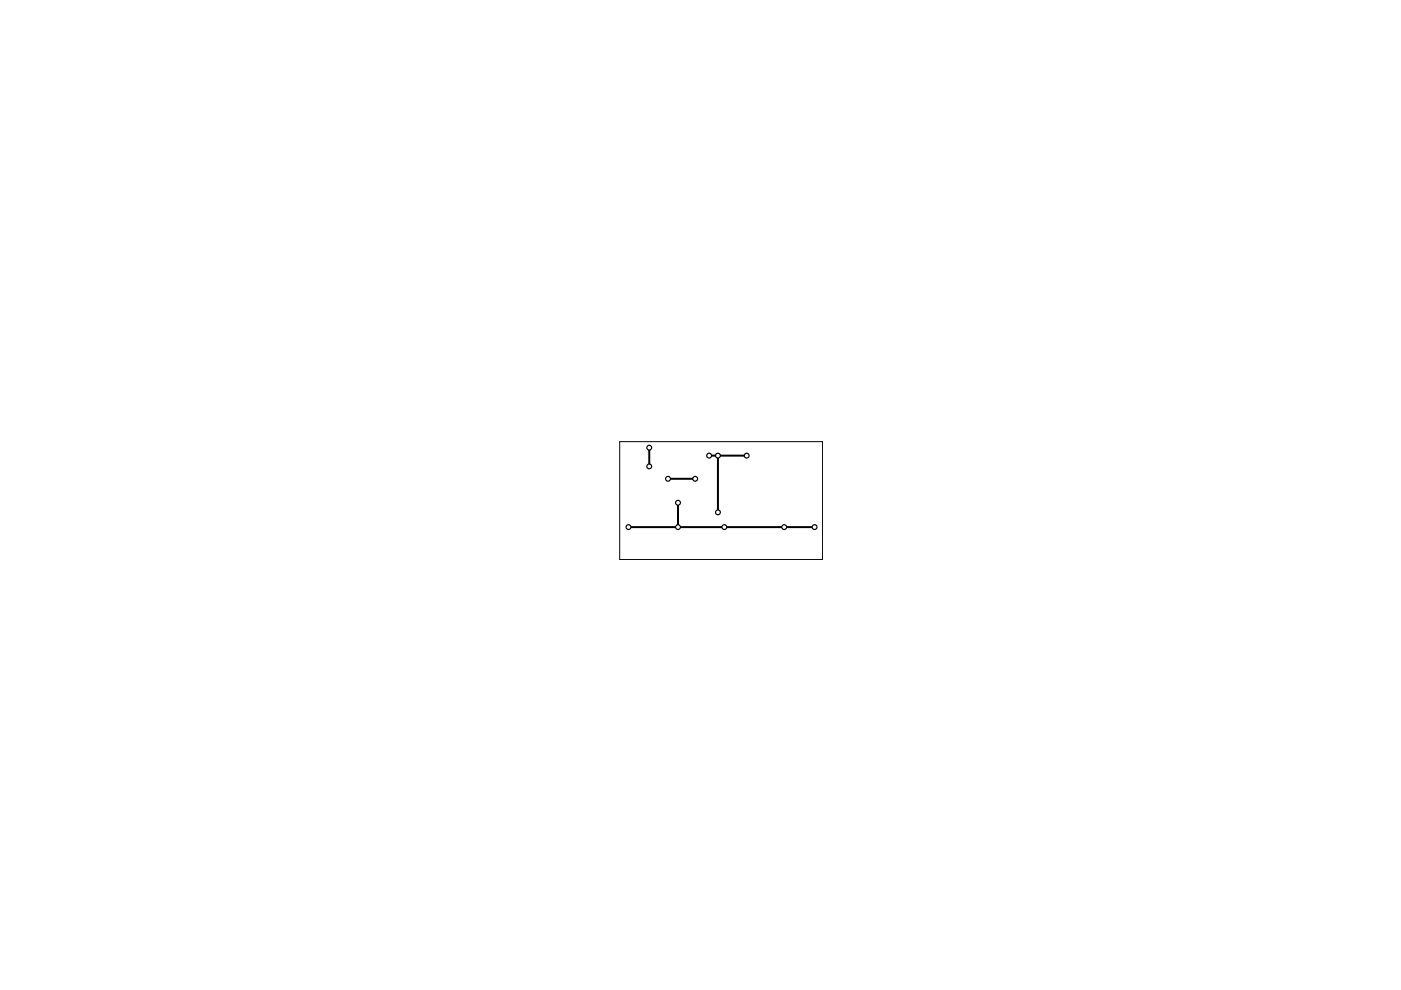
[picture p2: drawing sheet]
<svg xmlns="http://www.w3.org/2000/svg" width="297mm" height="210mm" viewBox="0 0 297 210" stroke-linecap="round" stroke-linejoin="round" font-family="sans-serif">
<g fill="#000">
<circle cx="137.7" cy="94.9" r=".64"/>
<circle cx="137.7" cy="98.9" r=".64"/>
<circle cx="150.4" cy="96.6" r=".64"/>
<circle cx="152.2" cy="96.6" r=".64"/>
<circle cx="158.3" cy="96.6" r=".64"/>
<circle cx="133.3" cy="111.8" r=".64"/>
<circle cx="141.6" cy="101.5" r=".64"/>
<circle cx="143.7" cy="111.8" r=".64"/>
<circle cx="143.7" cy="106.6" r=".64"/>
<circle cx="147.4" cy="101.5" r=".64"/>
<circle cx="152.2" cy="108.6" r=".64"/>
<circle cx="153.6" cy="111.8" r=".64"/>
<circle cx="166.3" cy="111.8" r=".64"/>
<circle cx="166.3" cy="111.8" r=".21"/>
<circle cx="172.7" cy="111.8" r=".64"/>
</g>
<path d="M137.7 94.9v4M150.4 96.6h7.9M152.2 96.6v12M133.3 111.8h39.4M141.6 101.5h5.8M143.7 106.6v5.2" fill="none" stroke="#000" stroke-width=".42"/>
<path d="M131.4 93.6h43v25h-43z" fill="none" stroke="#000" stroke-width=".21"/>
<g fill="#fff">
<circle cx="137.7" cy="94.9" r=".38"/>
<circle cx="137.7" cy="98.9" r=".38"/>
<circle cx="133.2" cy="111.8" r=".38"/>
<circle cx="147.4" cy="101.5" r=".38"/>
<circle cx="141.6" cy="101.5" r=".38"/>
<circle cx="143.7" cy="106.6" r=".38"/>
<circle cx="143.7" cy="111.8" r=".38"/>
<circle cx="152.2" cy="96.6" r=".38"/>
<circle cx="150.4" cy="96.6" r=".38"/>
<circle cx="158.3" cy="96.6" r=".38"/>
<circle cx="166.3" cy="111.8" r=".38"/>
<circle cx="153.6" cy="111.8" r=".38"/>
<circle cx="152.2" cy="108.6" r=".38"/>
<circle cx="172.7" cy="111.8" r=".38"/>
</g>
</svg>
